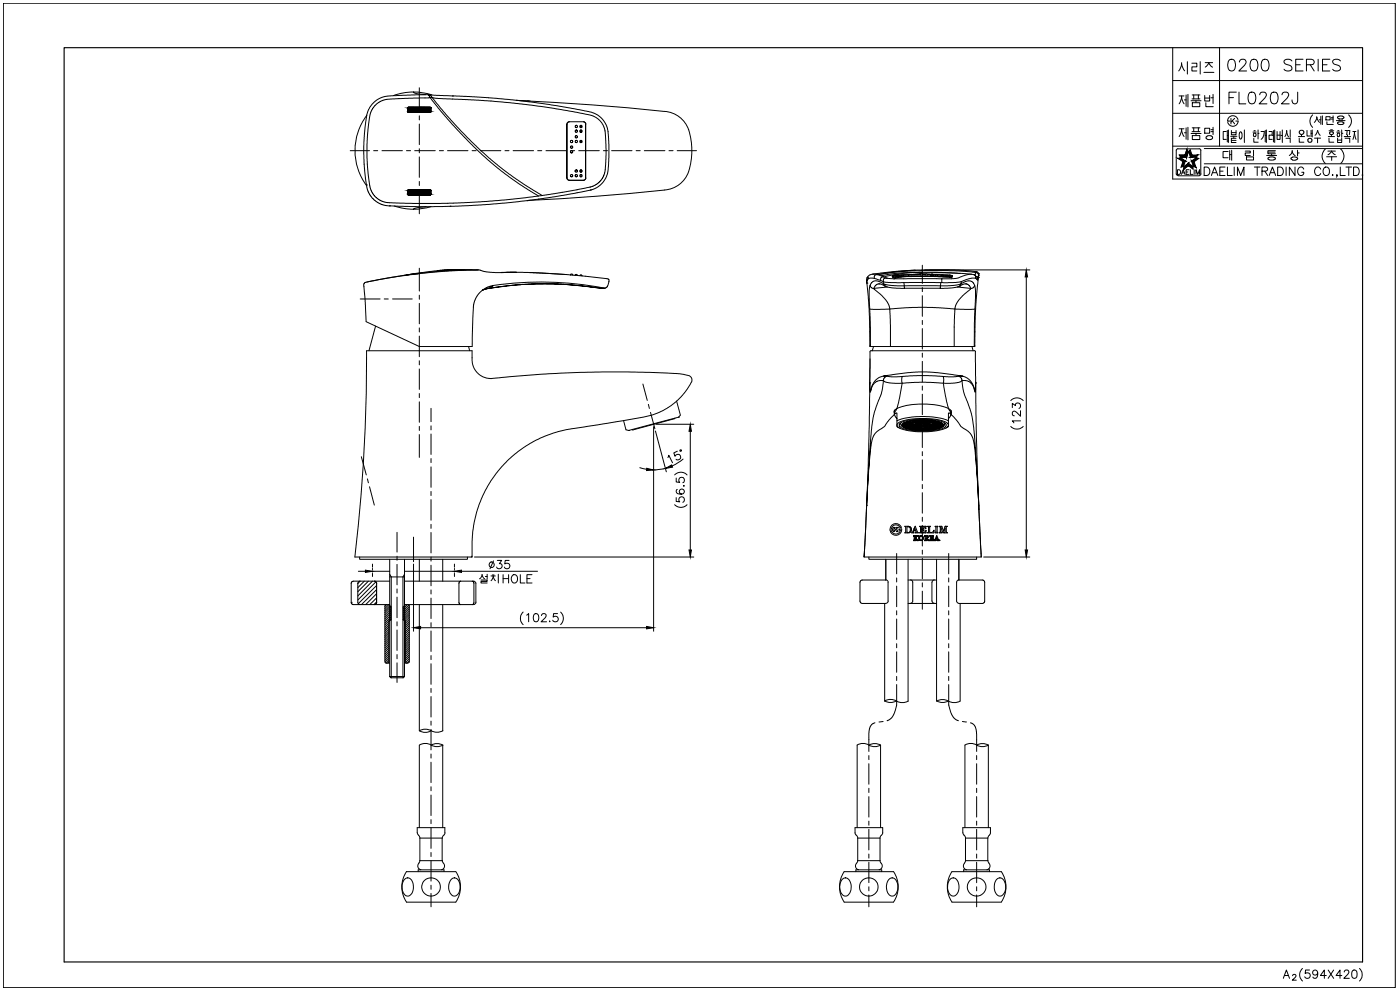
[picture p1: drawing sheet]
<svg xmlns="http://www.w3.org/2000/svg" width="420mm" height="297mm" viewBox="0 0 420 297" stroke-linecap="round" stroke-linejoin="round" font-family="sans-serif">
<defs><g id="words">
<text font-size="13.7" x="346.4" y="45.5">제품명</text>
<text font-size="11" x="346.8" y="23.3">시리즈</text>
<text font-size="10.6" x="346.4" y="33.2">제품번</text>
<text font-size="7.5" x="140.8" y="176">설치HOLE</text>
<g font-size="7.1">
<text x="367.2" y="22.6">0200 SERIES</text>
<text x="367.6" y="32.5">FL0202J</text>
</g>
<text font-size="5.7" x="145.7" y="171.8">35</text>
</g></defs>
<!-- layer: 0 -->
<g fill="none" stroke="#000" stroke-width=".3">
<path d="M1 1h417.7v295.3h-417.7zM351.9 14.3v39.4h57M366 14.3v29.6M122.3 32.4v1M122.4 33.4l.2 .2M122.5 32.2h6.6M122.5 33.6h6.6M122.6 32.2l-.2 .2M128.5 28.4l-7.6 .2-5.4 .4-2.6 1.1-1.8 1.9-1 2.5-.9 8.1v6.2l.8 6.7M128.5 28.4h.1M129.1 28.5l-.6-.1 .5 .9-9.5 .3-4.1 .3-1 .4-1.4 .9-1.5 1.9-.6 1.8-.6 5.2-.1 9.1 .8 6.9 .7 1.7 1.3 1.6 1.5 .9 1.7 .5 16 .2 13.8-.5 16.7-1.8M129.1 28.5l.6 .8h-.6l4.5 5.6 4.5 4.9 5.6 5.7 3.9 3.5 5.1 4 8.9 5.8"/>
<path d="M129.1 28.5l6.7 .3M129.2 32.2l.2 .2v1l-.2 .2M135.8 28.8l10.6 .5 13.6 1.4 7.3 1.1 9.3 1.6 1.8 .6 1.3 .8 1 .9 1 1.3 .7 2.2 .3 4.1-.2 8-.7 2-1 1.6-1.7 1.4-1.9 .7M135.8 28.8h.1M170.1 37.3v16.1v-16.1M174.4 39l-.4 .2 .2 .5 .5-.1v-.4l-.3-.2v.7M174.4 37.6l-.4 .2 .3 .5 .4-.1v-.4l-.3-.2v.7M175.1 36.5h-4.2l-.5 .2-.2 .5M175.1 36.5l.5 .2 .2 .5M175.8 37.3v16.1v-16.1M351.9 34h57M351.9 24.2h57"/>
<path d="M369.6 39.2v1.2h1.4v-1.2M369.6 39.8h1.4M372 39.9v1.5M372 39.9l.2-.3a1.14 1.14 0 0 1 .5 1.8M373.5 39v3.8M376 39.6h1M376.3 39.2h.4M377.6 39v2.7M378.4 39.5h1M379.4 39.4l-.2 1.3-.7 1.1M379.7 39.1v3.5M380.1 39v3.8"/>
<path d="M380.9 39.5h.9v1.1h-.9v1.2h.9M382.2 39.2v3.4M382.6 39v3.8M383.3 39.5v2.3h.9v-2.3M384.8 39v3.8M387.2 39v2.2M390.3 39.2a.6 .6 0 0 0-.4 .5 .6 .6 0 0 0 .4 .5M390.3 39.2a.65 .65 0 0 1 .9 .1 .65 .65 0 0 1-.2 .9M392.2 39.2v1.6h.9M393.5 39.1v1.9M393.8 39v2.1M393.9 34.5a2.59 2.59 0 0 0 0 3.7"/>
<path d="M394.4 36.7l.8-1.4 .8 1.4M395.2 35v.3M395.4 39.2l-.3 .9-.4 .5M395.5 39.2l.3 .9 .4 .5M395.9 35.9h.5M396.4 34.9v2.4M396.9 34.8v2.6M397.9 35h1.3v1h-1.3zM398.2 36.5v.8h1.9M398.9 39.2h1.4M399 39.8l.3 .5M399.3 38.9h.6"/>
<path d="M399.5 35.3h.6M399.5 35.7h.6M399.9 39.6l-.4-.1-.5 .3M399.9 39.6l.3 .2M400.1 34.8v1.9M400.2 39.8v.3M401.1 36.2h2.6M401.2 39.6h1M401.5 39.2h.4M401.8 36.6l-.4 .3 .4 .4M401.8 36.6h1.2M401.8 37.3h1.2"/>
<path d="M401.9 34.9a.39 .39 0 0 0-.5 .3 .39 .39 0 0 0 .5 .4M401.9 34.9h1M401.9 35.6h1M401.9 35.9v.3M402.7 39v2.2M402.8 35.9v.3M402.8 34.9a.39 .39 0 0 1 .5 .3 .39 .39 0 0 1-.5 .4M402.9 36.6l.4 .3-.4 .4M403.7 39.2h.6M404.3 39.2l-.2 1.2M404.4 39.2h.7l-.2 1.2M404.7 34.5a2.5 2.5 0 0 1 0 3.7"/>
<path d="M406 39.5h.9M406.5 39.5v.3M406.5 39.8l.5 2M406.5 39.8l-.5 2M407.6 39v3.8M110 55.5h.1M110 55.5l.5 2.1 1.6 2.2 2.4 1.5 2.4 .5M122.3 57.2v1.1M122.4 58.2l.2 .2M122.5 58.5h6.6M122.5 57h6.6M122.6 57l-.2 .2"/>
<path d="M129.2 57l.2 .2v1.1l-.2 .1M161.5 59.8l-14.8 1.5-11.6 .6M161.5 59.8h.1M170.2 53.4l.2 .5 .5 .2h4.2M174.4 51l-.4 .2 .2 .4h.3l.2-.5-.3-.1v.6M174.4 42.1v.7h.2l.1-.5-.2-.2-.5 .2 .1 .4 .3 .1M174.4 52.4v.7M175.8 53.4l-.2 .5-.5 .2M177.1 56.1l-14.4 2.6M177.1 56.1h.1M177.2 56.1l1.6-.6 1.6-1.4 .9-1.5 .4-2.1 .2-5.9-.3-5.3-1-2.5-1.8-1.6-1.4-.6-5.5-1.1-14.2-2.2-10.4-1-15.9-.8-1.7-.2 4.2 5.1 4.4 4.9 8.3 7.9 6.2 5 4.3 3 5.6 3.5M177.2 57l-8 1.6-7.7 1.2"/>
<path d="M177.2 57h.1M351.9 43.9h57M353 45.2v7M353 52.2l.2 .4 .5 .1M353.4 50.9a.78 .78 0 0 1 .8 .4 .78 .78 0 0 1 0 .9l-.8 .1zM353.7 52.7h6.2M354.6 52.3l.5-1.4 .5 1.4M354.8 51.9h.7M356 51.6h.5M356.9 50.9h-.9v1.4h.9M357.2 50.9v1.4h.8M358.4 50.9v1.4"/>
<path d="M358.9 52.3v-1.4l.6 1.4 .5-1.4v1.4M360.4 45.2v7M360.4 52.2l-.5 .5M361.4 50.1h.8a1.36 1.36 0 0 1 .9 1.3 1.36 1.36 0 0 1-.9 1.3h-.8zM361.4 44.6h47.5M361.4 49.1h47.5M363.5 52.7l1-2.6 1 2.6M363.9 51.8h1.2M366.1 51.4h1M367.7 50.1h-1.6v2.6h1.6M368.4 50.1v2.6h1.4M369.3 40.9h1.9"/>
<path d="M369.6 42.1h1.4M370.4 50.1v2.6M371 41.5h-1.4v1.3h1.4M371.4 52.7v-2.6l.9 2.6 1-2.6v2.6M372.6 41.4l-.3 .3-.3-.3M373.7 45.3h1.5v.6h-1.5v.8h1.5M374.1 47.1h2.1v.9h-2.1zM376.2 45.1v1.7M376.3 40.8a.46 .46 0 0 1-.1-.7 .46 .46 0 0 1 .7 .1l-.1 .6M376.3 40.9h.5M376.3 41.5v1.2h1.3M376.5 50.1h1.6"/>
<path d="M377.3 50.1v2.6M377.6 40h.3M378.7 51.4l1.5-.2 .2-.4-.1-.4-.5-.3h-1.1v2.6M379.6 51.4l.8 1.3M379.7 40.6h.4M380.1 46.7h3M380.5 45.6h2.2M380.6 47.4v.3M380.9 52.7l1-2.6 .9 2.6M381 47.1l-.4 .3M381 47.2a1.12 1.12 0 0 1 1.7 .5 1.87 1.87 0 0 1-2.1 0M381.3 51.8h1.2"/>
<path d="M381.6 46.2v.5M381.9 40.6h.3M382.8 45.2h-2.3v.9h2.3M383.3 40.6h.9M383.4 50.1h.9a1.36 1.36 0 0 1 .9 1.3 1.36 1.36 0 0 1-.9 1.3h-.9zM384.4 40.6h.4M385.6 41l.3-.6 .3-1.2 .2 1.3 .3 .6M385.9 41.5h1.3v1.3M386 50.1v2.6M386.9 46.6l.6-.4 .3-1 .2 .7 .7 .8M387.5 47.4v.3M387.5 47.4a1.43 1.43 0 0 1 1.9 0"/>
<path d="M387.5 47.7l.4 .3M387.9 48h1M388.6 50.1v2.6l-1.6-2.6v2.6M389.4 47.7l-.4 .3M389.4 47.4v.3M389.4 45.1v1.7M389.4 45.9h.5M389.7 41h1.8M389.9 41.5v1.2h1.4M390.3 40.3h.7M390.6 40.4v.6M391.3 50.8a.93 .93 0 0 0-1.1-.7 .93 .93 0 0 0-.7 1 1.06 1.06 0 0 0 .3 1.3 1.06 1.06 0 0 0 1.3-.1l.2-.6h-.6"/>
<path d="M392.5 41.9l.5-.4 .7 .4M392.5 42.3l.5 .4 .5-.1 .2-.3M392.5 41.9v.4M393.5 40h.3M393.7 41.9v.4M394.5 41.4h1.9M395.4 41.4v1.4M396.4 50.8a.9 .9 0 0 0-1.4-.6 1.35 1.35 0 0 0-.5 1.5 1.35 1.35 0 0 0 1.3 1l.6-.6M397.5 50.2a1.26 1.26 0 0 1 1.6 .9 1.26 1.26 0 0 1-.8 1.6 1.33 1.33 0 0 1-1.3-1 1.33 1.33 0 0 1 .5-1.5zM397.7 44.7a2.81 2.81 0 0 0 0 4.3M398.1 47h3M398.5 45.3h2.3"/>
<path d="M398.6 41h1.9M398.9 41.5v1.2h1.4M399.2 40.3h.7M399.6 40.4v.6M399.6 45.3l.5 .7 .6 .4M399.6 45.3l-1.1 1.1M399.7 47v1.1M399.8 52.5h.3zM400.2 40.1l-.3 .2M401.3 52.5h-.2h.2l-.2 .7M401.4 40.9h.5M401.4 40.8l-.1-.6 .3-.3 .4 .3-.1 .6"/>
<path d="M401.4 41.4v1.4h1.3v-1.4M401.4 42h1.3M402.2 50.1v2.6h1.5M402.4 44.7a2.81 2.81 0 0 1 0 4.3M402.7 40h.3M403.4 41h1.9M403.7 41.5h1.4v1.3M403.9 50.1h1.7M404.4 40.4v.6M404.8 50.1v2.6M406.2 50.1h.9a1.36 1.36 0 0 1 .8 1.3 1.36 1.36 0 0 1-.8 1.3h-.9zM408.8 52.5h.2z"/>
<path d="M116.9 61.8l8.2 .2 10-.1M116.9 61.8h.1M135.1 61.9h.1M109.2 85.9l.7 10.6 15.9 7.5h15.9M121.9 82.5l-1 .2M121.9 82.5l1.9-.2-14 2.4-.6 .4v.8M122.2 82.5h-.3M124.2 82.2l-2 .3M125.5 82.1l-7.7 1.1-7.7 1.4M126 82.1l-1.8 .1M126 82.1l-2.2 .2 .4-.1M131.3 81.2l-9.1 1.3"/>
<path d="M131.3 81.2h.1M139.4 80.9l4.1 .1M142.1 92.2l-.4 11.7M143.4 81h-10.1l-2 .2 8.1-.3-7.4 .5-7.8 .8M143.5 81l-9.9 .4-7.6 .7M143.5 81l3.1 .7h4.4M144.8 87l1.8-.5zM146.6 86.5l7.2-.9 6.7-.4 7.9 .1 7.9 .7-7.9-.7-7.4-.1-7.7 .4zM146.6 86.5h.1M146.6 86.5l1.5-.8-2.1 .6-2.3 1.7-1.1 2-.5 2.2M148.1 85.6a100.2 100.2 0 0 1 33.1 .8M151 81.8l7.6-.1 11.4 .7"/>
<path d="M151 81.7l-.6 .1M159.1 81.8l11.6 .6 11.5 1.2 .6 .3-.1 .6M171.2 82.5l.1-.2 .4-.1 .2 .4M172.6 82.6l.4-.3 .3 .4M174 82.7l.4-.2 .3 .3M176.3 86l5 .5zM181.3 86.5h.1M182.4 85.7l-.5 .6-1 .2M182.8 84.5l-.4 1.2M260.2 85h.1M260.3 83.3v.7M260.3 83.3l-.1 1.7 .1-1"/>
<path d="M260.3 83.3h.1M260.3 83.2h.1M260.3 83.2v.1M261 92.7h6M261 92.7l.2 11.3M261.1 85.6l-.3 1.6 .2 5.5M262 82.3l1.3 .1M262 82.3l-1 .2-.7 .7M262.4 83.6l-1.3-.2-.8 .6M262.4 83.6l2.7 .9M263.3 82.4l-.8 .3-.1 .9M263.5 82.4l4.3-.7 4.8-.4 12-.1 8.2 .6-.2 .8"/>
<path d="M263.8 85.2l-.7 .1-.6 .7a.43 .43 0 0 1-.2 .5 .43 .43 0 0 1-.4 0l-.5-.3-.3-.6M263.8 85.2l.9 .1 .9 .6M263.8 85.2h.1M265.1 84.5l.1 .6-1.6-.7-1.2-.1-.9 .5-.4 .8M265.1 84.5l2.3 .3h3.9M265.2 83.1l-.8 .3-.1 .8M265.2 83.1l.8 .3M265.6 85.9h.1M266 83.4h.1M266.3 86.1l-4.1 .5 2.3 1.9 1.4 1.6 .8 1.3 .3 1.3M267 92.7l8.6-.5 6.1 .1 4.9 .4M267 92.7l.2 11.3"/>
<path d="M267.8 83.1h.9M267.8 82.7v.4h.3M268.1 83.1h.6M268.2 83.1h.5M268.2 83.1h-.1M268.2 82.7l-.2 .4M268.2 82.7v.4M268.3 82.7l-.3 .2-.2-.2M268.3 83.7l-2.8-.2-.3 .2-.1 .8M268.3 83.7h.1M268.3 83.7h14.3M268.7 82.6l-.9 .1"/>
<path d="M268.7 82.6h.4l-.9 .1M268.7 82.6l-.4 .1M268.7 82.6h.1M268.7 83.1h.1M269.1 82.7h.1M269.2 82.7h.4l.2 .2-.3 .1a.23 .23 0 0 1-.3 0 .23 .23 0 0 1-.1-.3zM269.4 82.6h.1M269.7 82.6l.9-.1-.9 .1M269.7 82.7l-.3-.4-.3 .4M269.7 82.8h.1M269.8 82.8l-.4-.3-.3 .3M270.4 83.1l9.5-.2 5 .2"/>
<path d="M270.4 83.1h-1.7M270.4 83.1h.1M270.4 83.1l-2.1 .6M270.5 82.8h.1M270.5 82.7l.5-.1 .2 .3h-.7zM270.8 82.6h.1M271 82.5h1.6zM271.2 82.7l-.1 .1M271.2 82.7l-.4-.3-.3 .4M271.3 84.8h11M271.3 84.8l.1 1M271.4 85.8h10.8"/>
<path d="M271.4 85.8l-4.1-.2-2.1-.5 .4 .8M271.4 85.8l.1 .7h-.4l-3.5-.1-2-.5M271.5 86.5h10.6M272.6 82.4l-1.6 .1M272.6 82.4h.9M272.6 82.5h.1M272.6 82.5l3.7-.1-3.7 .1M272.6 82.5v.5M273.3 81.7l-4.8 .3-4.1 .8M273.5 82.4v.1M274.6 81.1l12-.1 6.2 .5M274.6 81.1l-5.5 .3-7.1 .9"/>
<path d="M274.6 81.1l-5 .3-6.3 1M274.6 81.1h.1M276.3 82.4h-2.8M276.6 81.7l11.3 .3M276.6 81.7h.1M276.6 81.7h-3.2M276.6 81.7l-6.8 .5-4.6 .9-1.9-.7M276.9 82.4h.8M276.9 82.4h.8h-.8M277 82.5a.34 .34 0 0 0-.4-.3 .34 .34 0 0 0-.3 .4l.6-.1M277.7 82.5l.3-.3 .3 .4-.6-.1M278.3 82.4h1.1"/>
<path d="M278.3 82.4h1M279.3 82.6h.1M279.3 82.5l.4-.3 .4 .3M279.4 82.6l.5-.1 .1 .3h-.7zM279.7 82.5h.1M280 82.4h.9M280 82.6h.1M280 82.7h.1M280.1 82.6a.34 .34 0 0 0-.4-.3 .34 .34 0 0 0-.3 .4M280.8 82.5l.5-.1 .1 .3h-.6zM281.3 82.4l1.3 .1M281.3 82.5h1.2"/>
<path d="M282.2 85.8l4.1-.2 2.1-.5-.4 .8M282.2 85.8l-.1 .7h.4l3.5-.1 2-.5M282.4 82.7l.1 .1M282.4 82.7l.4-.3 .4 .3M282.5 82.7l.4-.1 .2 .3h-.7zM282.6 83.7v1.1M282.6 84.8h3.6l2.3-.3-.1 .6 1.5-.7 1-.2 1 .4 .6 1M282.6 84.8h-.3l-.1 1M282.8 82.6h.1M283 82.5l1 .1M283.1 82.8h.1M283.9 82.8a.32 .32 0 0 1 .3-.3 .32 .32 0 0 1 .3 .3"/>
<path d="M283.9 82.8l.3-.2 .4 .3h-.8zM284.2 82.6h.1M284.4 82.6h.5M284.9 83.1l-10.7-.2-5.5 .2M284.9 82.6l.9 .1M284.9 83.1h.9zM284.9 82.6h-.5l1 .1M284.9 83.1h.5M284.9 82.6l.5 .1M284.9 82.6h.1M284.9 83.1h.1M285.4 82.7l.2 .4"/>
<path d="M285.4 83.1h.1M285.4 82.7l.2 .2 .2-.2M285.4 82.7v.4M285.8 82.7v.4M286.6 92.7l-.2 11.3M286.6 92.7h6M287.3 86.1l4.1 .5-3.7 3.5-.8 1.3-.3 1.3M287.9 82l-7.6-.2-6.8 .6M287.9 82h.1M288 82l3.5 .3M288 85.9h.1M289.8 85.2h.1"/>
<path d="M289.8 85.2l-.9 .1-.9 .6M289.8 85.2l.8 .2 .5 .6a.43 .43 0 0 0 .2 .5 .43 .43 0 0 0 .4 0l.5-.3 .3-.6M292.4 82.5l-1.5-.2-4.1 1.3-4.2 .1M292.4 82.5h.1M292.4 82.5l.4 .5a.51 .51 0 0 1-.3 .5 .51 .51 0 0 1-.5-.1l-1.1 .2-2.4 .9M292.5 85.6l.3 1.5v2.4l-.4 14.5M292.8 83.5l.4 .3M292.8 81.5v.3l.5 .1 .3 .3v1.1M292.8 81.5l.6 .1 .3 .5M292.8 81.5h.1M293.1 82.9l.2 .3M293.1 82.9h.1"/>
<path d="M293.1 82.9l.1 .9M293.2 83.8l.1 .2M293.3 83.2v.8M293.3 83.2h.1M293.6 83.3l-.2 .8-.1-.1M293.7 83.3l-.9 8.8-.2 11.9h-31.5l-.3-11.2-.6-7.8M293.7 82.1v.5M293.7 83.3h.1M293.7 82.9l-.1 .4M293.7 82.6v.7M293.7 82.1v.7M293.7 82.6h.1"/>
<path d="M293.7 82.1h.1M207.5 114.7l-1.9 2.9-2.8 3-2.6 1.9-3 1.5-4 1.1-22.5 3.7-3.2 .7-6.5 2.5-5.6 3.5-3.3 2.9-3.1 3.6-2.5 3.6-2 4-1.5 4.1-.9 3.9-.4 4.7v4.8M261 114.9h.1M261 114.9l.1 2.8 .3-.9M261 114.9l-.3 19.5-.6 17.2M261.1 105.6l-.1 9.3M261.1 107.7v8.5l.2 .9M261.4 116.7l-.1 .6M265.1 114.2l.7 .4 1.1 .3 3.8 .1M265.1 114.2h-1.1l-1.2 .4-.9 .9-.5 1.3M265.1 114.2l-.6 3.8-2.1 5.7-.8 4.5-1.5 23.4 .6-10.4 1-9.1 .9-2.1 2.7-1.9 1.6-2.2 1.5-1.5 1.3-3.7 1-5.7M265.2 112.9l-1.1 .3-1.2 .8-.9 1.1-.6 1.6"/>
<path d="M265.2 112.9h.1M266.3 112.9l-.9 .4-.3 .9M266.3 112.9h-1.1l7.4-1.1 3-.2 5.6 .2 7.5 1.1h-1.1M266.3 112.9l1.2 .2 3.3-.2M287.6 112.9l-1.3 .2-3.3-.2M287.6 112.9l.8 .4 .3 .9M288.7 112.9h.1M288.7 114.2l.7 4.2 2.2 5.9 .7 4.2 1.4 23.1-.5-10-.6-6.3-.6-3.6-.8-1.6-2.8-2.1-1.4-2-1.6-1.6-1.3-3.9-.9-4.5-.1-3-4.5-.3-7.8 .2-.2 .6 .1 1.5M288.7 114.2l1.5 .1 1.1 .6 .8 1.1 .5 1.7 .2-2.8M288.7 114.2l-1.1 .6-2.3 .2-7.4-.3-7.2 .3M288.7 112.9l1.6 .6 .9 .8 .8 1.2 .6 1.8M292.7 105.5l.1 9.4"/>
<path d="M292.8 114.9l.5 26.4 1.2 25.8M292.8 114.9h.1M292.8 114.6l-.1 2.2-.2 .3M270.8 127.3h.6l-.7 .2zM270.8 127.5v.2l-.1-.2h.5v.2M270.9 127.8h.5l-.3 .2zM271.1 127l.3 .1-.5 .1 .1-.1M271.1 127.8v.2M271.1 128h.1M271.1 128l.2 .1M271.2 128l.1 .1M271.2 127.5l.2 .1-.6 .1"/>
<path d="M271.2 127.8v.2M271.3 127.2h1zM271.3 127h1zM271.3 127.5h1zM271.3 128h1zM271.3 127.7h1zM271.3 128.1h.1M271.4 126.8l-.3 .2 .1 .5M271.4 128.2h.9l-.5 .2zM271.5 126.7v1.4M271.8 128.1v.3M271.9 126.6l.4 .1-.9 .1"/>
<path d="M271.9 128.4l.4 .1zM272 126.6h.1M272 126.6v1.8M272.1 126.5l-.1 .1M272.2 128.5h.1M272.3 128.5l.8 .1zM272.4 127.2l-.3-.1h1l-.2 .1M272.4 126.7l-.3 .1h1l-.2-.1M272.4 128l-.3 .1h1l-.2-.1M272.4 128.5l-.3-.1h1l-.2 .1M272.4 126.4l-.3 .2 .3 .1M272.4 127.3h-.3l.3 .2"/>
<path d="M272.4 127.5h.5M272.4 128h.5M272.4 128.5h.5M272.4 126.4v2.1M272.4 127.5l-.3 .1 .8 .1M272.4 126.7h.5M272.4 126.4h.5M272.4 127.2h.5M272.9 126.4l.2 .2-.2 .1M272.9 127.3h.2l-.2 .2M272.9 127.8h.2l-.2 .2M272.9 127.5l.2 .1-.2 .1z"/>
<path d="M272.9 127.8h-.8l.3 .2M272.9 126.3v1.2M272.9 127.8v.7M273 126.4h1zM273 126.7h1zM273 127h1zM273 127.2h1zM273 127.7h1zM273 128h1zM273 128.2h1zM273 128.6v.1M273 126.3l-.1 .1"/>
<path d="M273.1 128.7l.9 .1zM273.2 128.4l.8 .1-.8 .1M273.2 128.4l-.2 .1 .2 .1M273.2 127.6h.6v1.3M273.2 126.2v2.4M273.8 127.4v.2l.2-.1h-1l.2 .1M273.8 126.2v1.1M273.8 127.8h1.1zM273.8 128.1h1.1zM273.8 128.4h1.1zM273.8 127.6h1.1zM273.9 128.9h1z"/>
<path d="M273.9 126.2l-.7 .1M274 126.1h.1M274.1 127.3h.8l-.8 .2M274.1 126.2l.8 .1-.8 .1M274.1 126.4l.8 .2-.8 .1M274.1 126.7l.8 .1-.8 .2M274.1 128.7l-.3-.1h1.1l-.3 .1M274.1 127.3h-.3l.3 .2M274.1 126.4l-.3 .2 .3 .1M274.1 126.7l-.3 .1 .3 .2M274.1 126.2l-.3 .1 .3 .1M274.1 128.7h.5"/>
<path d="M274.1 126.2v.8M274.1 127.3v1.4M274.6 126.1v.9M274.6 127.3v1.4M274.7 126.7h1zM274.7 128h1zM274.7 128.8v.1M274.8 126l-.7 .2M274.9 126v.6M274.9 126.3h.5h-.5M274.9 126.1l-.2 .1 .2 .4M274.9 127.1l-.2-.1h1l-.3 .1"/>
<path d="M274.9 127.1l-.2 .1 .7 .1M274.9 127.6l-.2 .1h1l-.3-.1M274.9 128.4l-.2-.2h1l-.3 .2M274.9 128.9l-.2-.1h1l-.3 .1M274.9 128.4l-.2 .1h1l-.3-.1M274.9 126.1h.5M274.9 127.1h.5M274.9 127.6h.5M274.9 128.4h.5M274.9 128.9h.5M274.9 128.9l-.1 .1h.9M274.9 126v.1"/>
<path d="M274.9 126.6v2.3M275.4 127.1l.3 .1-.3 .1M275.4 127.4l.3 .1-.3 .1zM275.4 126v.3M275.4 128.9l.3 .1M275.4 126.3l.3 .1-.8 .2M275.4 127.4l-.7 .1 .2 .1M275.4 126.3v1M275.4 127.6v1.3M275.6 126.6h.9zM275.6 126.3h.9zM275.6 126.8h.9z"/>
<path d="M275.6 127.1h.9zM275.6 127.3h.9zM275.6 127.6h.9zM275.6 127.8h.9zM275.6 128.1h.9zM275.6 128.6h.9zM275.6 128.4h.9zM275.6 128.9h.9zM275.6 126l-.2 .1 .3 .1-.3 .1M275.7 129h.1M275.8 129l.6 .1zM276 125.9l.5 .2h-.9l.2-.1v3"/>
<path d="M276.3 125.9v3.1M276.4 126.7h1zM276.4 128l.3-.1v.2zM276.4 125.9l.3 .2M276.5 129.1h.8M276.5 128.9v.2M276.7 126.3h.4h-.4M276.7 126.1l-.3 .1 .3 .4 .7-.2-.3-.3M276.7 127.1l-.3-.1h1l-.3 .1M276.7 127.1l-.3 .1 .3 .1M276.7 127.6l-.3 .1 .3 .1M276.7 128.4l-.3 .1h1l-.3-.1"/>
<path d="M276.7 128.9l-.3-.1h1l-.3 .1M276.7 128.9l-.2 .2M276.7 126.1h.4M276.7 127.1h.4M276.7 127.3h.4M276.7 127.8h.4M276.7 127.6h.4M276.7 128.1h.4M276.7 127.9h.4M276.7 128.4h.4M276.7 128.9h.4M276.7 125.9v1.4"/>
<path d="M276.7 127.6v.2M276.7 128.4v.5M276.9 125.7v.4M277.1 127.1l.3 .1-.3 .1M277.1 127.6l.3 .1-.3 .1M277.1 127.9l.3 .1-.3 .1zM277.1 128.9l.2 .2M277.1 125.9v1.4M277.1 127.6v.2M277.1 128.4v.5M277.3 127.6l.2-.1v.2zM277.3 128.4h1z"/>
<path d="M277.3 128.9v.2M277.4 125.9l-.3 .2M277.4 129.1l.6-.1zM277.5 127.3h-.2l.2 .2M277.5 127.2l-.2-.1h1l-.3 .1M277.5 126.7l-.2 .1h1l-.3-.1M277.5 126.2l-.2 .1 .2 .1M277.5 126.4l-.2 .2 .2 .1M277.5 125.9l-.2 .2 .2 .1M277.5 127.8h-.2l.2 .2M277.5 126.4h.5h-.5M277.5 128l-.2 .1h1l-.3-.1"/>
<path d="M277.5 128.8l-.2 .1 .2 .1M277.5 128.7l-.2-.1h1l-.3 .1M277.5 127.5h.5M277.5 128h.5M277.5 128.7h.5M277.5 126.7h.5M277.5 127.2h.5M277.5 127.8h.5M277.5 127.7h.5M277.5 125.9h.3M277.5 125.9v1.6M277.5 127.8v1.2"/>
<path d="M277.5 126.2h.5M277.5 129h.5M278 127.3h.3l-.3 .2M278 126.2l.3 .1-.3 .4M278 126.2l.3-.1-.3-.1v1.5M278 128.8l.3 .1-.3 .1M278 127.8h.3l-.3 .2M278 129h.1M278 127.5l.3 .1-.3 .1zM278 127.8v1.2M278.1 126.7h1zM278.1 128h1z"/>
<path d="M278.2 126l.2 .1M278.2 129h.1M278.4 127.1l-.3 .1h1l-.2-.1M278.4 127.1l-.3-.1h1l-.2 .1M278.4 128.4l-.3 .1h1l-.2-.1M278.4 128.9l-.3-.1h1l-.2 .1M278.4 128.4l-.3-.2h1l-.2 .2M278.4 127.6l-.3 .1h1l-.2-.1M278.4 126.1l-.3 .1 .3 .1M278.4 126.3l-.3 .1 .3 .2M278.4 126.1v.5M278.4 128.9l-.2 .1"/>
<path d="M278.4 126.3h.5h-.5M278.4 126.1h.5M278.4 127.1h.5M278.4 127.6l-.3-.1h1l-.2 .1M278.4 127.6h.5M278.4 128.4h.5M278.4 128.9h.5M278.4 126v.1M278.4 126.6v2.3M278.9 126.1l.2 .3-.7 .2M278.9 126v2.9M278.9 128.9l.1 .1h-.8"/>
<path d="M278.9 126v.1M279 126.8h1zM279 126.6h1zM279 126.3h1zM279 127.3h1zM279 127.6h1zM279 128.6h1zM279 128.4h1zM279 128.1h1zM279 127.8h1zM279 128.9h.9zM279 126l.9 .1"/>
<path d="M279.2 128.8v.1M279.3 126.1v.9M279.3 127.3v1.4M279.7 126.1v.9M279.7 127.3v1.4M279.9 126.7h.9zM279.9 128h.9zM279.9 128.8l.8-.1zM280 126.2l.1 .1v-.1M280.1 127.1l-.2 .1h.9l-.2-.1M280.1 127.1l-.2-.1h.9l-.2 .1M280.1 126.3l-.2 .1 .7 .2"/>
<path d="M280.1 128.4l-.2-.2h.9l-.2 .2M280.1 127.6l-.2 .1h.9l-.2-.1M280.1 128.4l-.2 .1 .7 .1M280.1 127.1h.5M280.1 127.6l-.2-.1h.9l-.2 .1M280.1 127.6h.5M280.1 128.4h.5M280.1 126.3v2.6M280.1 126.3h.5M280.6 126.3l.2 .1-.2 .2M280.6 126.2v.4M280.6 128.4l.2 .1-.2 .1"/>
<path d="M280.6 126.6v2M280.7 126.8h1zM280.7 127.1h1zM280.7 127.3h1zM280.7 126.6h1zM280.7 128.4h1zM280.7 127.8h1zM280.7 128.1h1zM280.7 128.6l.8-.1zM280.7 126.3h-.1M280.8 126.3l.6 .1 .1 1.1-.8 .1h1l-.2-.1v.2M280.9 128.6v.1"/>
<path d="M281 126.3v2.2M281.5 127.8v.7M281.5 127h1.1zM281.5 127.2h1.1zM281.5 127.7h1.1zM281.5 128h1.1zM281.5 128.5l.5-.1zM281.5 128.2h.9l-.3 .2zM281.5 127.5h1.1zM281.6 128.5h.1M281.8 126.5v.1M281.8 126.6l-.3 .1 .9 .1"/>
<path d="M281.8 126.6h.1M281.8 126.6v1.8M282.1 128.1v.3M282.3 126.7v1.4M282.4 127.3h.6l.1 .2zM282.4 128.1l.3-.1zM282.4 127.8h.6l-.2 .2zM282.5 126.8l.2 .2v1M282.5 128.1h.1M282.6 127l-.2 .1 .6 .1-.1-.1M282.7 127h.1M282.8 127.8v.2"/>
<path d="M283 127.5v.2l.1-.2-.7 .1 .6 .1M260.1 151.6l-.8 15.5zM260.1 151.6h.1M293.7 151.6l.1 1.3zM293.8 152.9l.7 14.2h-35.2M107.9 167.1v.7h32.4v-.7M108.1 174.4l-.7 .7v5.6M108.1 174.4l-.5 .2-.2 .5M109.3 174.4l-1.9 1.9M110.6 174.4l-3.2 3.1M111.8 174.4l-4.4 4.4M112.3 174.4l.5 .2 .2 .5"/>
<path d="M112.8 174.6l-5.4 5.4M113 175.7l-5.5 5.4M113 176.9l-4.5 4.5M113 178.1l-3.2 3.3M113 179.4l-2 2M113 175.1v5.6M117 174.4h-11.1l-.5 .5v6l.2 .4 11.4 .1M121.4 167.8v35.2M121.4 174.4h20.7M142.8 175.1v5.6M265.8 174h-7.2l-.3 .2-.2 .4v5.9l.6 .6 7.2-.1 .5-.2 .2-.5M265.9 174l.5 .2 .2 .5"/>
<path d="M266.5 174.7v5.6M272.5 174h8.6M273.2 174l.5 .2 .2 .5M273.9 174.7v5.6M279.7 174.7v5.6M280.4 174l-.5 .2-.2 .5M287.1 174.7v5.6M287.8 174h7.2l.5 .6v5.9l-.3 .4-7.4 .2M287.8 174l-.5 .2-.2 .5M105.4 180.7h.1M107.4 180.7l.2 .5 .5 .2M112.3 181.4l.5-.2 .2-.5-.8 .7"/>
<path d="M142.8 180.7l-.2 .5-.5 .2h-20.7M272.5 181.1h8.6M273.9 180.3l-.2 .5-.5 .2M279.7 180.3l.2 .5 .5 .2M287.1 180.3l.2 .5 .5 .2M125.9 219.3l1.7-.5 1.8 .5a3.4 3.4 0 0 1-3.5 0zM129.4 219.2l1.8 .5 1.7-.5M125.9 223.5l1.7-.4 1.8 .4M132.9 223.6l-1.7 .4-1.8-.4 1.8-.5 1.7 .5M257.2 223.5l1.8-.4 1.8 .4M260.8 223.6l1.7 .4 1.8-.4-1.8-.5-1.7 .5M289.6 223.5l1.7-.4 1.8 .4"/>
<path d="M293.1 223.6l1.8-.5 1.7 .5-1.7 .4zM385.1 293.5l1-2.5 .9 2.5M385.5 292.7h1.2M387.9 292.8l.4-.4h.3l.3 .3-.2 .6-.9 .8h1.2M390.9 290.6a2.5 2.5 0 0 0 0 3.7M393 291h-1.2l-.1 1.1a.88 .88 0 0 1 1.3 0 .88 .88 0 0 1-.2 1.3 .88 .88 0 0 1-1.2-.3M395.5 291.9a.76 .76 0 0 1-1.1 .7 .76 .76 0 0 1-.3-1.2 .76 .76 0 0 1 1.2 0 1.31 1.31 0 0 1-.8 2.1l-.5-.3M398 292.7h-1.7l1.2-1.7v2.5M398.6 291l1.6 2.5M400.2 291l-1.6 2.5M402.7 292.7h-1.7l1.2-1.7v2.5M403.4 291.6l.3-.4 .7-.2 .4 .8-1.5 1.7h1.6"/>
<path d="M406 291.2a.78 .78 0 0 1 1.2 .3l.1 .6a1.09 1.09 0 0 1-.7 1.4h-.3a1.63 1.63 0 0 1-.3-2.3zM408 290.6a2.59 2.59 0 0 1 0 3.7"/>
<circle cx="172.9" cy="39.3" r=".36"/>
<circle cx="173" cy="37.9" r=".35"/>
<circle cx="171.5" cy="45.5" r=".35"/>
<circle cx="171.5" cy="52.7" r=".37"/>
<circle cx="171.5" cy="42.4" r=".37"/>
<circle cx="171.5" cy="44.1" r=".35"/>
<circle cx="172.9" cy="42.5" r=".35"/>
<circle cx="172.9" cy="52.7" r=".35"/>
<circle cx="172.9" cy="51.3" r=".36"/>
<circle cx="173" cy="41" r=".35"/>
<circle cx="174.4" cy="52.7" r=".35"/>
</g>
<!-- layer: TXT -->
<path d="M19.2 14.3h389.7v274.3h-389.7z" fill="none" stroke="#000" stroke-width=".34"/>
<!-- layer: D -->
<g fill="none" stroke="#000" stroke-width=".3">
<path d="M370.9 36.3h.6M371.5 35.9a1.59 1.59 0 0 0-1.7-1.2 1.59 1.59 0 0 0-1.4 1.6M371.6 36.3a1.59 1.59 0 0 1-1.4 1.6 1.59 1.59 0 0 1-1.7-1.2M277.5 81h31.6M308 83.1v81.9M188.7 129.2h.1M196.2 128v61.4M196.7 129.3l3.3 12.3M196.9 127.3h11.3M200.4 137.3l.3-.7 1.1 2.3M203.3 135.4l-1.1 .5 .4 1a.85 .85 0 0 1 1.1-.6 .85 .85 0 0 1 .5 1.3 .85 .85 0 0 1-1.3 .2M203.6 125.2h.1"/>
<path d="M205 137.7l-3.3 2.1M207.2 129.4v35.6M303.3 127.9a2.53 2.53 0 0 0 3.8 0M303.3 120.2a2.53 2.53 0 0 1 3.8 0M303.8 122.3v-1.3l.9 .7a.82 .82 0 0 1 1.4-.6 .82 .82 0 0 1-.3 1.5M306.3 126.3h-2.5l.5 .6M306.3 123.2v1.7l-1.2-1.2-.8-.3-.4 .2-.1 .7 .6 .5M192 140.3l2.1 .5M199.7 140.5l-3.5 .5M202.5 151.4a2.54 2.54 0 0 0 3.7 0M202.5 142.5a2.54 2.54 0 0 1 3.7 0M202.9 149.3v1.2l1.1 .1a.87 .87 0 0 1 0-1.3 .87 .87 0 0 1 1.3 .1 .87 .87 0 0 1-.4 1.3"/>
<path d="M202.9 143.4v1.2l1.1 .1a.86 .86 0 0 1-.1-1.3 .86 .86 0 0 1 1.3 .2 .86 .86 0 0 1-.3 1.2M203.3 146.9a.69 .69 0 0 0-.2 1 1.36 1.36 0 0 0 2.3-.5 .76 .76 0 0 0-.8-.7 .76 .76 0 0 0-.7 .8 .76 .76 0 0 0 .7 .8M205.3 145.7v.2zM107.6 171.4h2.1M111.8 171.4h5.2M117 172.3l.4 .8v30.3M121.4 172.3l-.5 .8v30.3M121.4 171.4h15M124.1 169.2v20.2M138.5 171.4h22.8M141.7 166.9l-.3 .2M142.4 167.1h65.8"/>
<path d="M295.2 167.1h13.9M115.5 183.2l1.5-1.5v4.5M116.1 181.4l-.6 .5M116.7 181.4l-1.2 1.2M116.7 186.4l-1.2 1.1M116.7 187l-1.2 1.2M116.7 187.6l-1.2 1.2M116.7 188.2l-1.2 1.2M116.7 188.8l-1.2 1.2M116.7 189.5l-1.2 1.2M116.7 190.1l-1.2 1.2M116.7 190.7l-1.2 1.2"/>
<path d="M116.7 191.3l-1.2 1.2M116.7 191.9l-1.2 1.3M116.7 192.6l-1.2 1.2M116.7 193.2l-1.2 1.2M116.7 193.8l-1.2 1.2M116.7 194.4l-1.2 1.2M116.7 195.1l-1.2 1.2M116.7 195.7l-1.2 1.2M116.7 196.3l-1.2 1.2M116.7 196.9l-1.2 1.2M116.7 197.6l-1.1 1.1M116.7 198.2l-.8 .8"/>
<path d="M117.3 182l-1.8 1.8M117.3 182.6l-1.8 1.8M117.3 183.2l-1.8 1.9M117.3 183.9l-1.8 1.8M117.3 184.5l-1.8 1.8M117.3 185.1l-1.8 1.8M117.3 185.7l-.5 .6M121.5 181.7v4.5M122.3 181.4l-1.3 1.3M122.7 181.6l-1.7 1.7M122.8 182.1l-1.8 1.8M122.8 182.7l-1.8 1.9"/>
<path d="M122.8 183.3l-1.8 1.9M122.8 184l-1.8 1.8M122.8 184.6l-1.5 1.5M122.8 185.2l-1.1 1.2M122.8 185.8l-1.1 1.2M122.8 186.5l-1.1 1.2M122.8 187.1l-1.1 1.2M122.8 187.7l-1.1 1.2M122.8 188.3l-1.1 1.2M122.8 188.9l-1.1 1.2M122.8 189.6l-1.1 1.2M122.8 190.2l-1.1 1.2"/>
<path d="M122.8 190.8l-1.1 1.2M122.8 191.4l-1.1 1.2M122.8 192.1l-1.1 1.2M122.8 192.7l-1.1 1.2M122.8 193.3l-1.1 1.2M122.8 193.9l-1.1 1.2M122.8 194.5l-1.1 1.2M122.8 195.2l-1.1 1.1M122.8 195.8l-1.1 1.2M122.8 196.4l-1.1 1.2M122.8 197l-1.1 1.2M122.8 197.7l-1.1 1.1"/>
<path d="M122.8 198.3l-.7 .7M126.2 188.3h67.8M157 183.6a2.59 2.59 0 0 0 0 3.8M158.1 184.6l.6-.5v2.5M160.4 184.2a.8 .8 0 0 1 1.2 .4 1.15 1.15 0 0 1 .1 1.4 1.15 1.15 0 0 1-1.3 .4 1.92 1.92 0 0 1 0-2.2zM162.5 184.7l.5-.6h.4l.5 .5-.3 .8-1.2 1.2h1.6M164.9 186.4h.2zM167.3 184.1h-1.2l-.1 1.1a.87 .87 0 0 1 1.3 0 .87 .87 0 0 1-.1 1.3 .87 .87 0 0 1-1.3-.4M168.3 183.6a2.59 2.59 0 0 1 0 3.8M265.5 210.3l1.7 .5 1.8-.5M265.5 210.3l1.8-.5 1.7 .5M269 210.3l1.8 .5 1.8-.4"/>
<path d="M281.1 210.3l1.8 .5 1.7-.5M281.1 210.4l1.8-.5 1.7 .5M284.6 210.3l1.8 .5 1.7-.4M126 258.2h6.7M126 251.5h6.7M257.4 258.2h6.7M257.4 251.5h6.7M289.8 258.2h6.6M289.8 251.5h6.6"/>
<circle cx="204.3" cy="135.2" r=".23"/>
</g>
<!-- layer: 0 -->
<g fill="#000" stroke="#000" stroke-width=".3">
<path d="M356.7 49v.7l-1.4 1.1zM355.3 50v.8l1.4-1.8z"/>
<path d="M356.7 49.7l1.3 .3v.8zM356.7 49v.7l1.3 .3z"/>
</g>
<!-- layer: CENTER -->
<path d="M124.1 161.2v7.3" fill="none" stroke="#000" stroke-width=".3"/>
<!-- layer: DWG -->
<g fill="none" stroke="#000" stroke-width=".3">
<path d="M112.7 97.8l-2 7.4M140.6 104l.4 1.2M207.5 114.7a1.58 1.58 0 0 0-1.7-2.2l-2.9-.4-8.1-.4-14-.1-16.1 .5-17.7 1.5-2.5-.8-.9-.6-1-1.2-.8-2-.1-3.8h-31.7a501.8 501.8 0 0 1-3.5 61.9h35.2M202.4 125.6l-12.4 3.4-.3-.1M202.6 125.4l-.2 .2M203.1 120.4l1.1 4.2-.6 .6-14.9 4-.8-.3-.8-2.7M117 173.1h4.4M117 167.8v35.2M125.8 167.8v6.6M132.9 167.8v6.6M260.8 167.1v.7h32.3v-.7M265.8 167.8v6.2"/>
<path d="M272.5 167.8v42.6M281.1 167.8v42.6M287.8 167.8v6.2M115.9 181.4l-.4 .3v16.9l.4 .4h1.1M116.7 181.4l.7 .7M116.7 186.3v12.3M117 198.6l-.6 .4M117.3 182.1v3.9l-.6 .3h.3M120.9 186h.1M121 186l.7 .3h-.3M121 182.1v3.9M121.4 198.6l.6 .4"/>
<path d="M121.7 186.3v12.3M121.7 181.4l-.8 .7M122.5 181.4l.3 .3v16.9l-.3 .4h-1.1M125.8 181.4v37.9M132.9 181.4v37.9M265.5 181.1v29.3M288.1 181.1v29.3M117 203h4.4l-.3 .4h-3.8zM125.8 223.6v24.7M132.9 223.6v24.7M257.2 223.6v24.7M264.3 223.6v24.7"/>
<path d="M289.6 223.6v24.7M296.6 223.6v24.7M125.2 249.9v-1.6h8.3v1.6M125.3 249.9l.7 1.5M125.7 259a1.16 1.16 0 0 0 .6 2M126 251.5v6.7l-.3 .8M132.7 251.5v6.7l.4 .8M133.1 259a1.16 1.16 0 0 1-.6 2M133.5 249.9l-.8 1.5M256.6 249.9v-1.6h8.3v1.6M256.6 249.9l.8 1.5M257.1 259a1.16 1.16 0 0 0 .6 2"/>
<path d="M257.4 251.5v6.7l-.3 .8M264.1 251.5v6.7l.3 .8M264.4 259a1.16 1.16 0 0 1-.6 2M264.9 249.9l-.8 1.5M289 249.9v-1.6h8.3v1.6M289 249.9l.4 .7M289.3 250.6l.5 .8M289.5 259a1.16 1.16 0 0 0 .6 2M289.8 251.5v6.7l-.4 .8M296.4 251.5v6.7M296.5 258.2l.3 .8M296.8 259a1.16 1.16 0 0 1-.6 2"/>
<path d="M297.3 249.9l-.8 1.5M121.4 263.8a1.48 1.48 0 0 1 1.7-.2 1.48 1.48 0 0 1 .8 1.4 3.1 3.1 0 0 1-1.4 3.9 2.33 2.33 0 0 1-1.9-2.9l.2-1zM122 261.5h14.8M122 261.5a8.1 8.1 0 0 0 0 9.2h14.8a8.1 8.1 0 0 0 0-9.2M125.5 261.5v-.5h7.8v.5M135.5 263.8a1.49 1.49 0 0 1 1.6-.2 1.49 1.49 0 0 1 .9 1.4 3.1 3.1 0 0 1-1.4 3.9 2.56 2.56 0 0 1-1.9-3.4zM252.8 263.8a1.48 1.48 0 0 1 1.6-.2 1.48 1.48 0 0 1 .9 1.4 3.1 3.1 0 0 1-1.4 3.9 2.51 2.51 0 0 1-1.8-3.4zM253.4 261.5h14.7M253.4 261.5a8.1 8.1 0 0 0 0 9.2h14.7a8.1 8.1 0 0 0 .1-9.2M256.9 261.5v-.5h7.7v.5M266.8 263.8a1.48 1.48 0 0 1 1.6-.2 1.48 1.48 0 0 1 .9 1.4 3.1 3.1 0 0 1-1.4 3.9 2.51 2.51 0 0 1-1.8-3.4zM285.1 263.8a1.48 1.48 0 0 1 1.7-.2 1.48 1.48 0 0 1 .8 1.4 2.98 2.98 0 0 1-1.4 3.9 2.58 2.58 0 0 1-1.8-3.4z"/>
<path d="M285.7 261.5h14.8M285.7 261.5a8.1 8.1 0 0 0 0 9.2h14.8a8.1 8.1 0 0 0 0-9.2M289.2 261.5v-.5h7.8v.5M299.2 263.8a1.48 1.48 0 0 1 1.6-.2 1.48 1.48 0 0 1 .9 1.4 2.98 2.98 0 0 1-1.4 3.9 2.58 2.58 0 0 1-1.9-3.4z"/>
<circle cx="129.4" cy="266.1" r="2.79"/>
<circle cx="260.8" cy="266.1" r="2.77"/>
<circle cx="293.1" cy="266.1" r="2.77"/>
</g>
<!-- layer: CL -->
<g fill="none" stroke="#000" stroke-width=".3">
<path d="M125.8 26.3v7.2M125.8 34.8v1.2M125.8 37.2v6.2M105.1 45.2h5.8M112.1 45.2h1.3M114.6 45.2h6.2M122 45.2h1.2M124.4 45.2h6.2M125.8 44.6v1.2M125.8 47.1v6.1M125.8 54.4v1.3M125.8 56.9v7.2"/>
<path d="M131.9 45.2h1.2M134.3 45.2h6.1M141.7 45.2h1.2M144.1 45.2h6.2M151.5 45.2h1.3M154 45.2h6.1M161.4 45.2h1.2M163.9 45.2h6.1M171.2 45.2h1.3M173.7 45.2h6.2M181.1 45.2h1.2M183.5 45.2h6.2"/>
<path d="M190.9 45.2h1.2M193.4 45.2h6.1M200.8 45.2h1.2M203.2 45.2h5.8M276.8 79.6v5.4M108.1 89.7h6M115.3 89.7h1.2M117.8 89.7h5.9M125.8 80.5v6.8M125.8 88.6v1.2M125.8 91v6.2M125.8 98.4v1.2"/>
<path d="M276.8 86.3v1.2M276.8 88.7v6.2M276.8 96.1v1.3M276.8 98.6v6.1M125.8 100.8v6.2M125.8 108.2v1.3M125.8 110.7v6.1M125.8 118.1v1.2M192.9 115.2l1.4 4.9M276.8 106v1.2M276.8 108.4v6.2M276.8 115.8v1.3"/>
<path d="M276.8 118.3v6.1M108.4 137l1.5 5.5M125.8 120.6v6.1M125.8 127.9v1.3M125.8 130.4v6.8M194.6 121.3l.3 1.3M195.2 123.7l1.3 5M276.8 125.6v1.3M276.8 128.1v6.2M276.8 135.5v1.2M276.8 138v6.1M110.3 143.7l.3 1.2"/>
<path d="M110.9 146.1l1.4 5.5M119.2 159.7v6M276.8 145.4v1.2M276.8 147.8v6.2M276.8 155.2v1.2M276.8 157.6v6.2M119.2 166.9v1.2M119.2 169.3v6.2M119.2 176.7v1.2M119.2 179.2v6.1M269.1 166.1v6.1M269.1 173.4v1.2"/>
<path d="M269.1 175.9v6.1M276.8 165.1v1.2M276.8 167.5v6.2M276.8 174.9v1.2M276.8 177.4v5.4M284.7 166.1v6.1M284.7 173.4v1.2M284.7 175.9v6.1M119.2 186.6v1.2M119.2 189v6.2M119.2 196.4v1.3M119.2 198.9v5.9"/>
<path d="M269.1 183.3v1.2M269.1 185.7v6.2M269.1 193.1v1.3M269.1 195.6v6.1M284.7 183.3v1.2M284.7 185.7v6.2M284.7 193.1v1.3M284.7 195.6v6.1M262.6 216.9l-1.1 .6-.7 1.6v6.4M265 216.5l-1.2 .1M269.1 205.4v6.1l-.2 .8-1.1 2.8-.8 .8-.8 .3M269.1 202.9v1.3"/>
<path d="M284.7 205.4v6.1l.3 1.1 1 2.5 .8 .8 .8 .3M284.7 202.9v1.3M288.8 216.5l1.3 .1M291.2 216.9l1.2 .7 .5 1.2 .2 6.7M260.8 226.7v1.2M260.8 229.2v6.1M260.8 236.5v1.3M260.8 239v6.2M293.1 226.7v1.2M293.1 229.2v6.1M293.1 236.5v1.3M293.1 239v6.2"/>
<path d="M260.8 246.4v1.2M260.8 248.8v6.2M260.8 256.2v1.3M260.8 258.7v6.1M293.1 246.4v1.2M293.1 248.8v6.2M293.1 256.2v1.3M293.1 258.7v6.1M260.8 266.1v1.2M260.8 268.5v3.6M293.1 266.1v1.2M293.1 268.5v3.6"/>
</g>
<!-- layer: W -->
<g fill="none" stroke="#000" stroke-width=".3">
<path d="M129.4 122.5v4M129.4 127.8v1.2M129.4 130.2v6.2M129.4 137.6v1.2M129.4 140.1v6.1M129.4 147.4v1.3M129.4 149.9v6.2M129.4 157.3v1.2M129.4 159.8v6.1M129.4 167.1v1.3M129.4 169.6v6.2M129.4 177v1.2"/>
<path d="M129.4 179.5v6.1M129.4 186.8v1.2M129.4 189.3v6.2M129.4 196.7v1.2M129.4 199.1v6.2M129.4 206.5v1.3M129.4 209v6.1M129.4 216.4v1.2M129.4 218.8v6.2M129.4 226.2v1.3M129.4 228.7v6.1M129.4 236.1v1.2"/>
<path d="M129.4 238.5v6.2M129.4 245.9v1.2M129.4 248.4v6.2M129.4 255.8v1.2M129.4 258.2v6.2M129.4 265.6v1.2M129.4 268.1v4"/>
</g>
<!-- layer: 08_ALL_FEATURES -->
<path d="M112.4 174.4l.5 .2 .2 .5M113 175.1v5.6M138.3 174.4l-.6 .4v6.1l.6 .5M142.2 175.1v5.9l-.5 .4M113.1 180.7l-.2 .5-.5 .2" fill="none" stroke="#000" stroke-width=".3"/>
<!-- layer: PH -->
<path d="M111.8 169.2v1M111.8 170.6v.3M111.8 171.3v.4M111.8 172v1M136.4 169.2v1M136.4 170.6v.3M136.4 171.3v.4M136.4 172v1" fill="none" stroke="#000" stroke-width=".3"/>
<!-- layer: D -->
<g fill="#000" stroke="#000" stroke-width=".3">
<path d="M308 81l.4 2.1h-.7zM207.2 127.3l.3 2.1h-.7zM194.1 140.5l2.1 .5-2.2 .2zM199.7 140.5l1.9-1 .2 .7zM109.7 171.1l2.1 .3-2.1 .3zM136.4 171.4l2.1-.3v.6zM206.8 165h.7l-.3 2.1zM307.7 165h.7l-.4 2.1zM124.1 188.3l2.1-.3v.7zM194 188l2.2 .3-2.2 .4z"/>
<path d="M122.4 32.3h3.4zM122.4 32.3h3.4z"/>
<path d="M122.4 33.6h3.4zM122.4 33.6h3.4z"/>
<path d="M122.5 32.2h3.3zM122.5 32.2h3.3z"/>
<path d="M122.5 32.2h3.3zM122.5 32.2h3.3z"/>
<path d="M122.5 32.2l3.3 .1zM122.5 32.2l3.3 .1z"/>
<path d="M122.5 32.3h3.3zM122.4 32.3h3.4z"/>
<path d="M122.4 32.3h3.4zM122.4 32.3h3.4z"/>
<path d="M122.4 32.3h3.4zM122.4 32.3h3.4z"/>
<path d="M125.8 32.3h3.6zM125.8 32.3h3.6z"/>
<path d="M122.4 32.3h3.4zM122.3 32.3h3.5z"/>
<path d="M122.3 32.3l3.5 .1zM122.3 32.3l3.5 .1z"/>
<path d="M122.3 32.4h3.5zM122.3 32.4h3.5z"/>
<path d="M122.3 32.4l3.5 1v-1zM122.3 32.4l3.5 1h-3.5z"/>
<path d="M122.3 33.4h3.5zM122.3 33.4h3.5z"/>
<path d="M122.3 33.4l3.5 .1zM122.3 33.4l3.5 .1z"/>
<path d="M125.8 33.5h3.6zM125.8 33.5h3.6z"/>
<path d="M122.3 33.5h3.5zM122.3 33.5h3.5z"/>
<path d="M122.4 33.5h3.4zM122.4 33.5h3.4zM122.4 33.5h3.4zM122.4 33.5h3.4z"/>
<path d="M122.4 33.5l3.4 .1zM122.4 33.5l3.4 .1z"/>
<path d="M122.4 33.6h3.4zM122.4 33.6h3.4z"/>
<path d="M122.5 33.6h3.3zM122.5 33.6h3.3z"/>
<path d="M122.5 33.6h3.3zM122.5 33.6h3.3z"/>
<path d="M125.8 33.6h3.3zM125.8 33.6h3.4z"/>
<path d="M125.8 32.2h3.4zM125.8 32.2h3.4z"/>
<path d="M125.8 33.6h3.4zM125.8 33.6h3.4z"/>
<path d="M125.8 32.2h3.4zM125.8 32.2h3.4z"/>
<path d="M125.8 32.2l3.5 .1zM125.8 32.2l3.5 .1z"/>
<path d="M125.8 33.6h3.5zM125.8 33.6h3.5z"/>
<path d="M125.8 33.6h3.5zM125.8 33.6h3.4z"/>
<path d="M125.8 32.3h3.5zM125.8 32.3h3.5z"/>
<path d="M125.8 32.3h3.5zM125.8 32.3h3.5z"/>
<path d="M125.8 33.5h3.5zM125.8 33.5h3.6z"/>
<path d="M125.8 33.5l3.5 .1zM125.8 33.5l3.5 .1z"/>
<path d="M125.8 32.3h3.6zM125.8 32.3h3.6z"/>
<path d="M125.8 32.3h3.6zM125.8 32.3h3.6z"/>
<path d="M125.8 32.3l3.6 .1zM125.8 32.3l3.6 .1z"/>
<path d="M125.8 32.4h3.6zM125.8 32.4h3.6z"/>
<path d="M125.8 32.4l3.6 1v-1zM125.8 32.4l3.6 1h-3.6z"/>
<path d="M125.8 33.4h3.6zM125.8 33.4h3.6z"/>
<path d="M125.8 33.4l3.6 .1zM125.8 33.4l3.6 .1z"/>
<path d="M125.8 33.5h3.6zM125.8 33.5h3.6z"/>
<path d="M122.3 57.2h3.5zM122.3 57.2h3.5z"/>
<path d="M122.4 58.3h3.4zM122.4 58.3h3.4z"/>
<path d="M122.5 57.1h3.3zM122.5 57.1h3.3z"/>
<path d="M122.5 57h3.3zM122.5 57h3.3z"/>
<path d="M122.5 57l3.3 .1zM122.5 57.1h3.3z"/>
<path d="M122.5 57.1h3.3zM122.5 57.1h3.3z"/>
<path d="M122.4 57.1h3.4zM122.4 57.1h3.4z"/>
<path d="M122.4 57.1l3.4 .1zM122.4 57.1l3.4 .1z"/>
<path d="M122.4 57.2h3.4zM122.4 57.2h3.4z"/>
<path d="M122.3 57.2h3.5zM122.3 57.2h3.5z"/>
<path d="M122.3 57.2l3.5 1.1v-1.1zM122.3 57.2l3.5 1.1h-3.5z"/>
<path d="M122.3 58.3h3.5zM122.3 58.3h3.5z"/>
<path d="M125.8 58.3h3.6zM125.8 58.3h3.6z"/>
<path d="M122.3 58.3h3.5zM122.3 58.3h3.5z"/>
<path d="M122.4 58.3l3.4 .1zM122.4 58.3l3.4 .1z"/>
<path d="M125.8 58.4h3.5zM125.8 58.4h3.5z"/>
<path d="M122.4 58.4h3.4zM122.4 58.4h3.4z"/>
<path d="M122.4 58.4h3.4zM122.4 58.4h3.4z"/>
<path d="M122.5 58.4l3.3 .1zM122.5 58.4l3.3 .1z"/>
<path d="M122.5 58.5h3.3zM122.5 58.5h3.3z"/>
<path d="M125.8 58.5h3.3zM125.8 58.5h3.4z"/>
<path d="M125.8 57h3.4zM125.8 57h3.4z"/>
<path d="M125.8 57l3.4 .1zM125.8 57l3.4 .1z"/>
<path d="M125.8 58.4h3.4zM125.8 58.4h3.5z"/>
<path d="M125.8 58.4h3.4zM125.8 58.4l3.4 .1z"/>
<path d="M125.8 57.1h3.5zM125.8 57.1h3.5z"/>
<path d="M125.8 57.1h3.5zM125.8 57.1h3.5z"/>
<path d="M125.8 57.1l3.5 .1zM125.8 57.1l3.5 .1z"/>
<path d="M125.8 58.4h3.5zM125.8 58.4h3.5z"/>
<path d="M125.8 57.2h3.6zM125.8 57.2h3.6z"/>
<path d="M125.8 57.2h3.6zM125.8 57.2h3.6z"/>
<path d="M125.8 57.2h3.6zM125.8 57.2h3.6z"/>
<path d="M125.8 57.2l3.6 1.1v-1.1zM125.8 57.2l3.6 1.1h-3.6z"/>
<path d="M125.8 58.3h3.6zM125.8 58.3h3.6z"/>
<path d="M125.8 58.3h3.6zM125.8 58.3h3.6z"/>
<path d="M125.8 58.3h3.6zM125.8 58.3l3.5 .1z"/>
</g>
<g fill="none" stroke="#000" stroke-width=".3">
<path d="M110.1 34.6a17.6 17.6 0 0 0-.1 21.1M124.1 27.6h.1M124.1 27.6a17.6 17.6 0 0 0-6.1 1.1M124.1 27.6l2.8 .2 2.7 .7M155.4 30.1a714.9 714.9 0 0 1 44 3.3M158.3 30.3h.8M199.4 33.4a8.2 8.2 0 0 1 7.3 5.5M206.7 38.9a20.9 20.9 0 0 1 0 12.6M206.7 51.5a8.2 8.2 0 0 1-7.3 5.5 696.3 696.3 0 0 1-41.1 3.2M118.3 61.8a17.6 17.6 0 0 0 5.8 1M124.1 62.8h.1M129.4 62l-2.2 .5-3.1 .3"/>
<path d="M158.9 60.2h-.7M261.4 105.2h31M261.5 105.2l-.4 .4M262.2 104l-.4 1.2M291.7 104l.3 1.2M292.4 105.2l.4 .4M268.5 124.1l-.2-.8 .9-.7a21.7 21.7 0 0 1 15.8 .2l.5 .6-.1 .7M268.5 124.1h.1M268.5 123.1v1.2M269.2 126.3v1.7l.8 .4M269.2 125.6l-.7-1.1v-.4l.4-.2h.3l.1 2.3a23.3 23.3 0 0 1 15.3 .1M269.3 127.2l.7-.6a21.8 21.8 0 0 1 14 .2l.5 .3 .1 .6-.8 .8a20.1 20.1 0 0 1-14.2-.3l-.4-.5z"/>
<path d="M269.9 127.2l.8-.5a18 18 0 0 1 13 .3l.3 .3v.5l-.9 .6a18.6 18.6 0 0 1-12.9-.3l-.3-.4zM270.3 126.9l.1 .7 .9 .7a15.6 15.6 0 0 0 11.7-.3l.4-.5 .1-.6M270.7 127.5l.8 .8a15.2 15.2 0 0 0 11.4-.4l.3-.4M270.9 127.1l.6-.3a16.1 16.1 0 0 1 11.3 .2l.4 .6-.8 .7a14.9 14.9 0 0 1-11.5-.3l-.2-.3zM284.6 126.3v1.7l-.8 .4M284.6 125.6l.8-1.1-.1-.4-.3-.2h-.4v2.4M285.4 123.1v1.2"/>
</g>
<path d="M124.1 27.6l.8 .5 2.8 .3M154.9 30.1l3.8 .2M127.9 62l-2.7 .3-1.1 .5M158.7 60.2h-.4" fill="none" stroke="#000" stroke-width=".3"/>
<!-- layer: DIM -->
<g fill="none" stroke="#000" stroke-width=".3">
<path d="M267.2 159.5h.4M267.6 157.7a1.76 1.76 0 0 1 2.9 .5h-.4a1.38 1.38 0 0 0-1.5-.7 1.38 1.38 0 0 0-1.1 1.2h.4v.4h-.8zM268 158.2h.4v.4l.6-.4h.6l-.6 .5 .5 .8h-.4l-.4-.6-.3 .2v.4h-.4zM270.2 159a1.38 1.38 0 0 1-1.1 1.2 1.38 1.38 0 0 1-1.5-.7M270.6 158.7h-.8v.4h.4M270.6 158.7a1.76 1.76 0 0 1-1.3 1.9 1.76 1.76 0 0 1-2.1-1.1M271.6 157.9h.9a1 1 0 0 1 1 1 1 1 0 0 1-1.1 1h-.8l.2-.2v-1.6zM272.2 158.1v-.1a.86 .86 0 0 1 1 .9 .86 .86 0 0 1-1 .8zM272.2 159.7v.1M274.5 158.4l.3 .8h-.6zM274.6 157.9l1 2h-.9l.3-.2-.2-.4h-.6l-.1 .4 .2 .2h-.7l.4-.3zM276 157.9h1.8v.7a.84 .84 0 0 0-1.2-.5v.7l.7-.4v.9l-.7-.4v.7a.93 .93 0 0 0 1.3-.5v.8h-1.9l.3-.3v-1.5z"/>
<path d="M276.6 159h.1M277.8 157.9h.1M277.9 159.9h.1M278.4 157.9h.8l-.2 .2v1.5a.86 .86 0 0 0 1.4-.5l-.2 .8h-1.8l.3-.3v-1.4zM280.7 157.9h.8l-.3 .2v1.6l.3 .2h-.8l.2-.2v-1.6zM281.9 157.9l.8 .1 .4 1.3 .5-1.3 .7-.1-.3 .3v1.4l.3 .3h-1l.4-.3v-1.2l-.6 1.5h-.2l-.6-1.8v1.5l.3 .3h-.7l.3-.4v-1.4zM274.2 160.8h.6M274.2 160.8h.1M274.2 162.1h.1M274.2 162.1h.6M274.2 160.8l.1 .1M274.3 162.1h.1"/>
<path d="M274.3 160.8v.1M274.3 162h.1M274.3 160.9h.1M274.3 160.9v1.2M274.6 161.5l.6 .7h.4l-.1-.1M274.6 162h.1M274.6 160.9h.1M274.6 160.9v1.1M274.6 162v.1M274.6 162.1h.1M274.6 160.8h.1M274.6 160.8v.1"/>
<path d="M274.7 162.1h.1M274.8 162.1h.1M274.8 160.8h.1M274.8 160.8h-.2M274.9 160.8h.1M274.9 160.8h.6M275 160.8h.1M275.1 160.8h.1M275.1 160.9v.1M275.1 160.9h.1M275.1 160.9l-.5 .6M275.3 160.9h.1"/>
<path d="M275.3 160.8h.1M275.3 160.8l-.5 .6 .5 .6M275.3 162h.1M275.4 162l.1 .1M275.4 162.1h.1M275.4 160.8h.1M275.5 162.1h.1M275.5 160.8h.1M275.5 160.8h-.1M275.6 162.1h.1M276.1 161a.54 .54 0 0 1 .8 .5 .54 .54 0 0 1-.8 .5zM277.5 160.8l.8-.1 .2 .6"/>
<path d="M277.5 160.8h.1M277.6 160.8h.1M277.6 162.1h.1M277.6 160.9h.1M277.6 160.8v.1M277.6 160.9v1.2l-.2 .1h.7l-.2-.1M277.9 160.8l.4 .2-.1 .4-.3 .1zM277.9 162l.1-.5 .5 .7 .3-.1M277.9 162v.1M277.9 162h.1M277.9 162.1h.1M278.2 160.9l.1 .1"/>
<path d="M278.3 161.3h-.1M278.5 160.8h.1M278.5 161.3l-.3 .2 .5 .6M278.5 161.3h.1M278.7 162.1h.1M278.8 162.1h.1M279 160.8h.1M279 162.1h.1M279.1 160.8h.1M279.2 160.8l-.2-.1h1.1v.4l-.4-.3M279.2 160.9h.1M279.2 160.8v1.2"/>
<path d="M279.2 162.1h-.2M279.2 162v.1M279.2 162.1h.1M279.2 162h.1M279.5 162h.1M279.5 162.1h.1M279.5 162v.1M279.5 162.1h.3M279.6 162.1h.1M279.7 160.8h-.3v.6l.4-.1M279.7 160.8h.1M279.8 161.5h.1"/>
<path d="M279.8 161.5h-.4l.1 .6M279.8 161.3h.1M279.8 161.5l.1 .2M279.8 162.1h.1M279.9 160.8h.1M279.9 161.2h.1M279.9 161.7h.1M279.9 161.2v.5M279.9 161.2l-.1 .1M279.9 162.1h.1M279.9 162.1h-.1M280 162.1h.1"/>
<path d="M280.2 161.8v.4l-1.2-.1M280.2 161.8l-.2 .3M280.2 161.8h-.1M280.4 162.1h.1M280.5 162.1h.1M280.5 162.1h-.1M280.6 162.1h.1M280.6 162.1h-.1M280.6 162v.1M280.6 162l.5-1.3 .6 1.3M280.6 162h.1M280.7 162h.1"/>
<path d="M280.7 162l.1 .1M280.7 162.1l.1-.4h.5l.2 .4M280.7 161.8h.1M280.8 162.1l.1 .1-.5-.1M281.1 161l.2 .6h-.4zM281.4 162.1l-.1 .1 .5-.1M281.5 162.1h.1M281.7 162v.1M281.7 162h.1M281.7 162.1h.1M281.8 162.1h.1"/>
<circle cx="276.4" cy="161.5" r=".72"/>
</g>
<use href="#words"/>
</svg>
